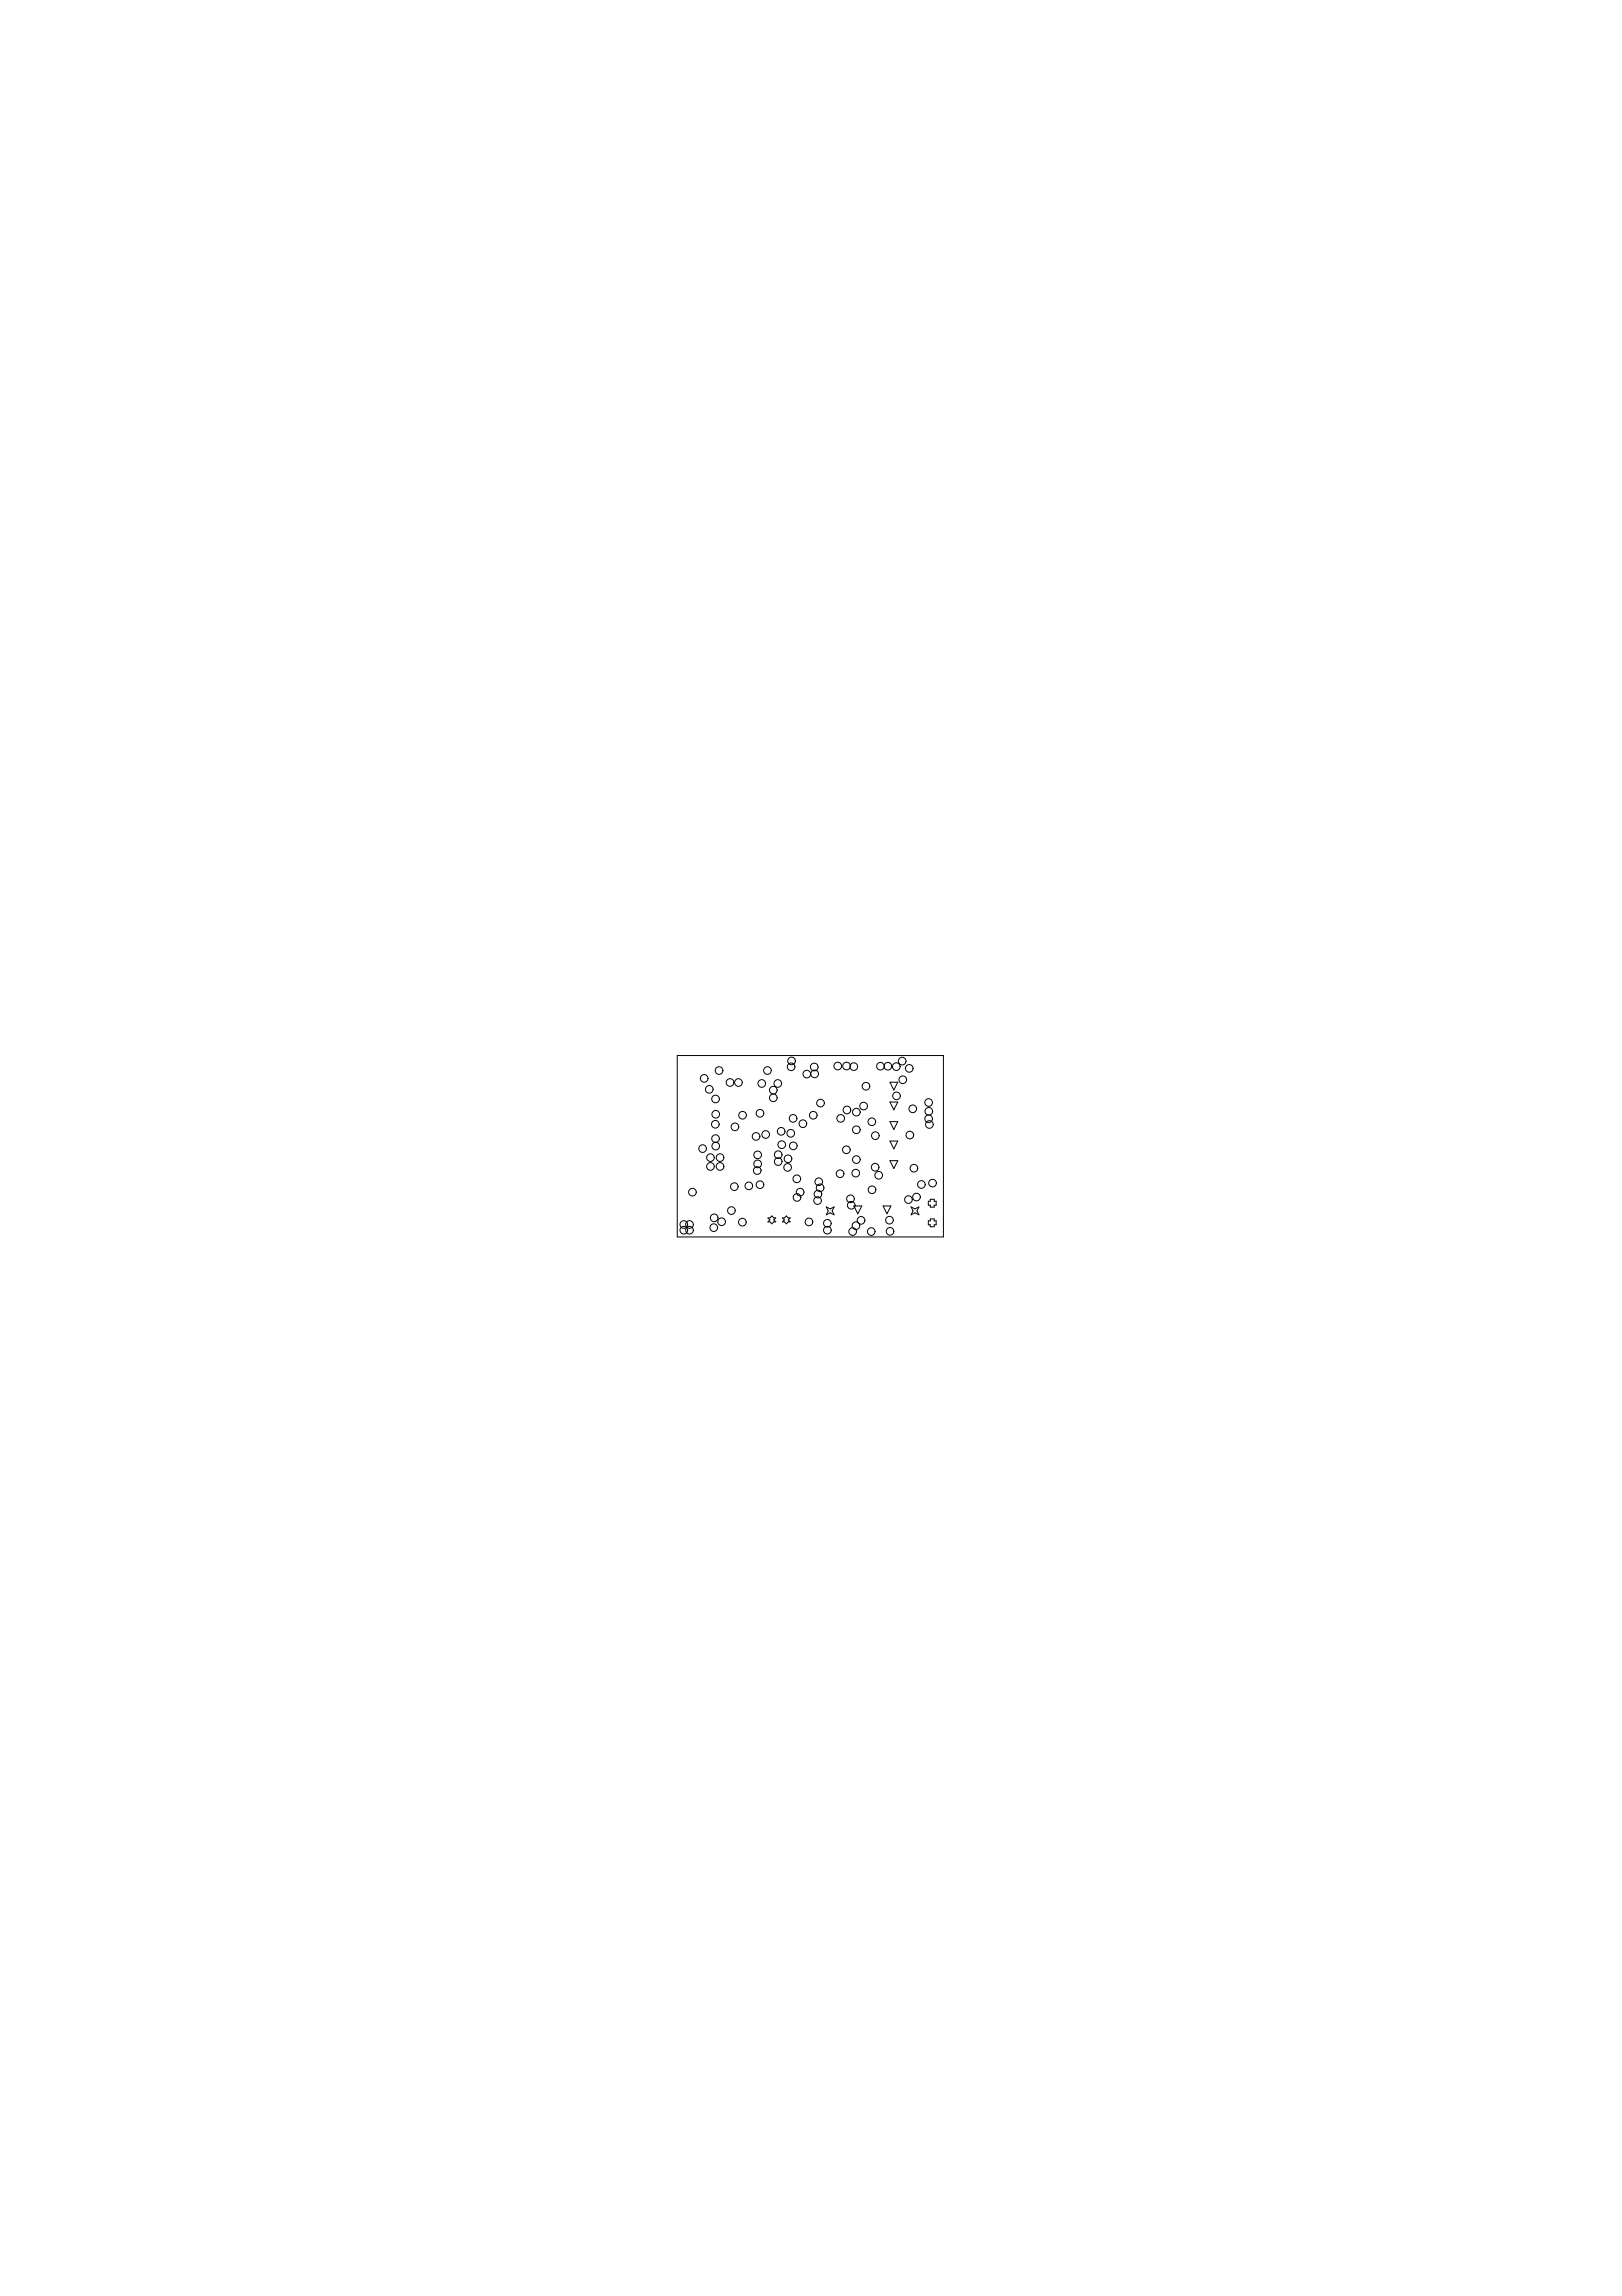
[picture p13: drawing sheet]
<svg xmlns="http://www.w3.org/2000/svg" width="210mm" height="297mm" viewBox="0 0 210 297" stroke-linecap="round" stroke-linejoin="round" font-family="sans-serif">
<g fill="none" stroke="#000" stroke-width=".13">
<path d="M87.6 136.6h34.5v23.4h-34.5zM99.4 157.6h.2l.3-.3 .2 .3h.3l-.3 .2 .3 .3h-.3l-.2 .2-.3-.2h-.2l.2-.3zM101.3 157.6h.2l.3-.3 .2 .3h.3l-.3 .2 .3 .3h-.3l-.2 .2-.3-.2h-.2l.2-.3zM106.9 156.1l.5 .3 .5-.3-.2 .6 .2 .5-.5-.3-.5 .3 .3-.5zM110.5 156h1l-.5 1zM114.3 156h1l-.5 1zM115.2 145.1h1l-.5 1zM115.2 150.2h1l-.5 1zM115.2 147.6h1l-.5 1zM115.2 140h1l-.5 1zM115.2 142.6h1l-.5 1zM117.9 156.1l.5 .3 .5-.3-.2 .6 .2 .5-.5-.3-.5 .3 .3-.5z"/>
<path d="M120.4 155.2h.5v.2h.2v.5h-.2v.3h-.5v-.3h-.3v-.5h.3zM120.4 157.7h.5v.2h.2v.6h-.2v.2h-.5v-.2h-.3v-.6h.3z"/>
<circle cx="91.1" cy="139.5" r=".49"/>
<circle cx="93.1" cy="138.5" r=".49"/>
<circle cx="99.3" cy="138.5" r=".49"/>
<circle cx="102.4" cy="138" r=".49"/>
<circle cx="102.4" cy="137.3" r=".49"/>
<circle cx="104.4" cy="139" r=".49"/>
<circle cx="105.4" cy="138" r=".49"/>
<circle cx="105.4" cy="138.9" r=".49"/>
<circle cx="108.4" cy="137.9" r=".49"/>
<circle cx="109.6" cy="137.9" r=".49"/>
<circle cx="110.5" cy="138" r=".49"/>
<circle cx="113.9" cy="137.9" r=".49"/>
<circle cx="114.9" cy="137.9" r=".49"/>
<circle cx="116" cy="138" r=".49"/>
<circle cx="116.8" cy="137.3" r=".49"/>
<circle cx="116.8" cy="139.7" r=".49"/>
<circle cx="117.7" cy="138.2" r=".49"/>
<circle cx="88.5" cy="158.4" r=".49"/>
<circle cx="88.5" cy="159.2" r=".49"/>
<circle cx="89.2" cy="158.4" r=".49"/>
<circle cx="89.2" cy="159.2" r=".49"/>
<circle cx="89.6" cy="154.2" r=".49"/>
<circle cx="90.9" cy="148.6" r=".49"/>
<circle cx="91.8" cy="140.9" r=".49"/>
<circle cx="91.9" cy="149.8" r=".49"/>
<circle cx="91.9" cy="150.9" r=".49"/>
<circle cx="92.4" cy="158.8" r=".49"/>
<circle cx="92.4" cy="157.6" r=".49"/>
<circle cx="92.6" cy="145.5" r=".49"/>
<circle cx="92.6" cy="142.2" r=".49"/>
<circle cx="92.6" cy="147.3" r=".49"/>
<circle cx="92.6" cy="148.3" r=".49"/>
<circle cx="92.6" cy="144.2" r=".49"/>
<circle cx="93.2" cy="149.8" r=".49"/>
<circle cx="93.2" cy="150.9" r=".49"/>
<circle cx="93.4" cy="158.1" r=".49"/>
<circle cx="94.5" cy="140" r=".49"/>
<circle cx="94.6" cy="156.6" r=".49"/>
<circle cx="95" cy="153.5" r=".49"/>
<circle cx="95.1" cy="145.8" r=".49"/>
<circle cx="95.6" cy="140" r=".49"/>
<circle cx="96.1" cy="158.1" r=".49"/>
<circle cx="96.1" cy="144.3" r=".49"/>
<circle cx="96.9" cy="153.4" r=".49"/>
<circle cx="97.8" cy="147" r=".49"/>
<circle cx="98" cy="151.4" r=".49"/>
<circle cx="98" cy="150.6" r=".49"/>
<circle cx="98" cy="149.4" r=".49"/>
<circle cx="98.4" cy="144" r=".49"/>
<circle cx="98.4" cy="153.3" r=".49"/>
<circle cx="98.6" cy="140.2" r=".49"/>
<circle cx="99.1" cy="146.8" r=".49"/>
<circle cx="100.1" cy="141" r=".49"/>
<circle cx="100.1" cy="142" r=".49"/>
<circle cx="100.7" cy="140.2" r=".49"/>
<circle cx="100.7" cy="150.3" r=".49"/>
<circle cx="100.7" cy="149.4" r=".49"/>
<circle cx="101.1" cy="146.4" r=".49"/>
<circle cx="101.2" cy="148.1" r=".49"/>
<circle cx="101.9" cy="151" r=".49"/>
<circle cx="102" cy="149.9" r=".49"/>
<circle cx="102.3" cy="146.6" r=".49"/>
<circle cx="102.6" cy="144.7" r=".49"/>
<circle cx="102.7" cy="148.2" r=".49"/>
<circle cx="103.1" cy="152.5" r=".49"/>
<circle cx="103.1" cy="154.9" r=".49"/>
<circle cx="103.5" cy="154.2" r=".49"/>
<circle cx="103.9" cy="145.4" r=".49"/>
<circle cx="104.7" cy="158.1" r=".49"/>
<circle cx="105.2" cy="144.3" r=".49"/>
<circle cx="105.8" cy="155.3" r=".49"/>
<circle cx="105.9" cy="154.5" r=".49"/>
<circle cx="106" cy="152.9" r=".49"/>
<circle cx="106.1" cy="153.7" r=".49"/>
<circle cx="106.2" cy="142.7" r=".49"/>
<circle cx="107.1" cy="159.2" r=".49"/>
<circle cx="107.1" cy="158.3" r=".49"/>
<circle cx="108.7" cy="151.8" r=".49"/>
<circle cx="108.8" cy="144.7" r=".49"/>
<circle cx="109.5" cy="148.7" r=".49"/>
<circle cx="109.6" cy="143.6" r=".49"/>
<circle cx="110.1" cy="155.1" r=".49"/>
<circle cx="110.2" cy="155.9" r=".49"/>
<circle cx="110.3" cy="159.3" r=".49"/>
<circle cx="110.7" cy="151.8" r=".49"/>
<circle cx="110.8" cy="158.6" r=".49"/>
<circle cx="110.8" cy="146.2" r=".49"/>
<circle cx="110.8" cy="150" r=".49"/>
<circle cx="110.8" cy="143.9" r=".49"/>
<circle cx="111.4" cy="157.9" r=".49"/>
<circle cx="111.8" cy="143.1" r=".49"/>
<circle cx="112.1" cy="140.5" r=".49"/>
<circle cx="112.7" cy="159.3" r=".49"/>
<circle cx="112.8" cy="145.1" r=".49"/>
<circle cx="112.8" cy="153.9" r=".49"/>
<circle cx="113.3" cy="151" r=".49"/>
<circle cx="113.3" cy="146.9" r=".49"/>
<circle cx="113.7" cy="152" r=".49"/>
<circle cx="115.1" cy="157.9" r=".49"/>
<circle cx="115.2" cy="159.3" r=".49"/>
<circle cx="116" cy="141.8" r=".49"/>
<circle cx="117.6" cy="155.2" r=".49"/>
<circle cx="117.7" cy="146.8" r=".49"/>
<circle cx="118.1" cy="143.4" r=".49"/>
<circle cx="118.3" cy="151.1" r=".49"/>
<circle cx="118.6" cy="154.9" r=".49"/>
<circle cx="119.2" cy="153.2" r=".49"/>
<circle cx="120.2" cy="142.6" r=".49"/>
<circle cx="120.2" cy="144.7" r=".49"/>
<circle cx="120.2" cy="143.8" r=".49"/>
<circle cx="120.3" cy="145.5" r=".49"/>
<circle cx="120.7" cy="153.1" r=".49"/>
</g>
</svg>
